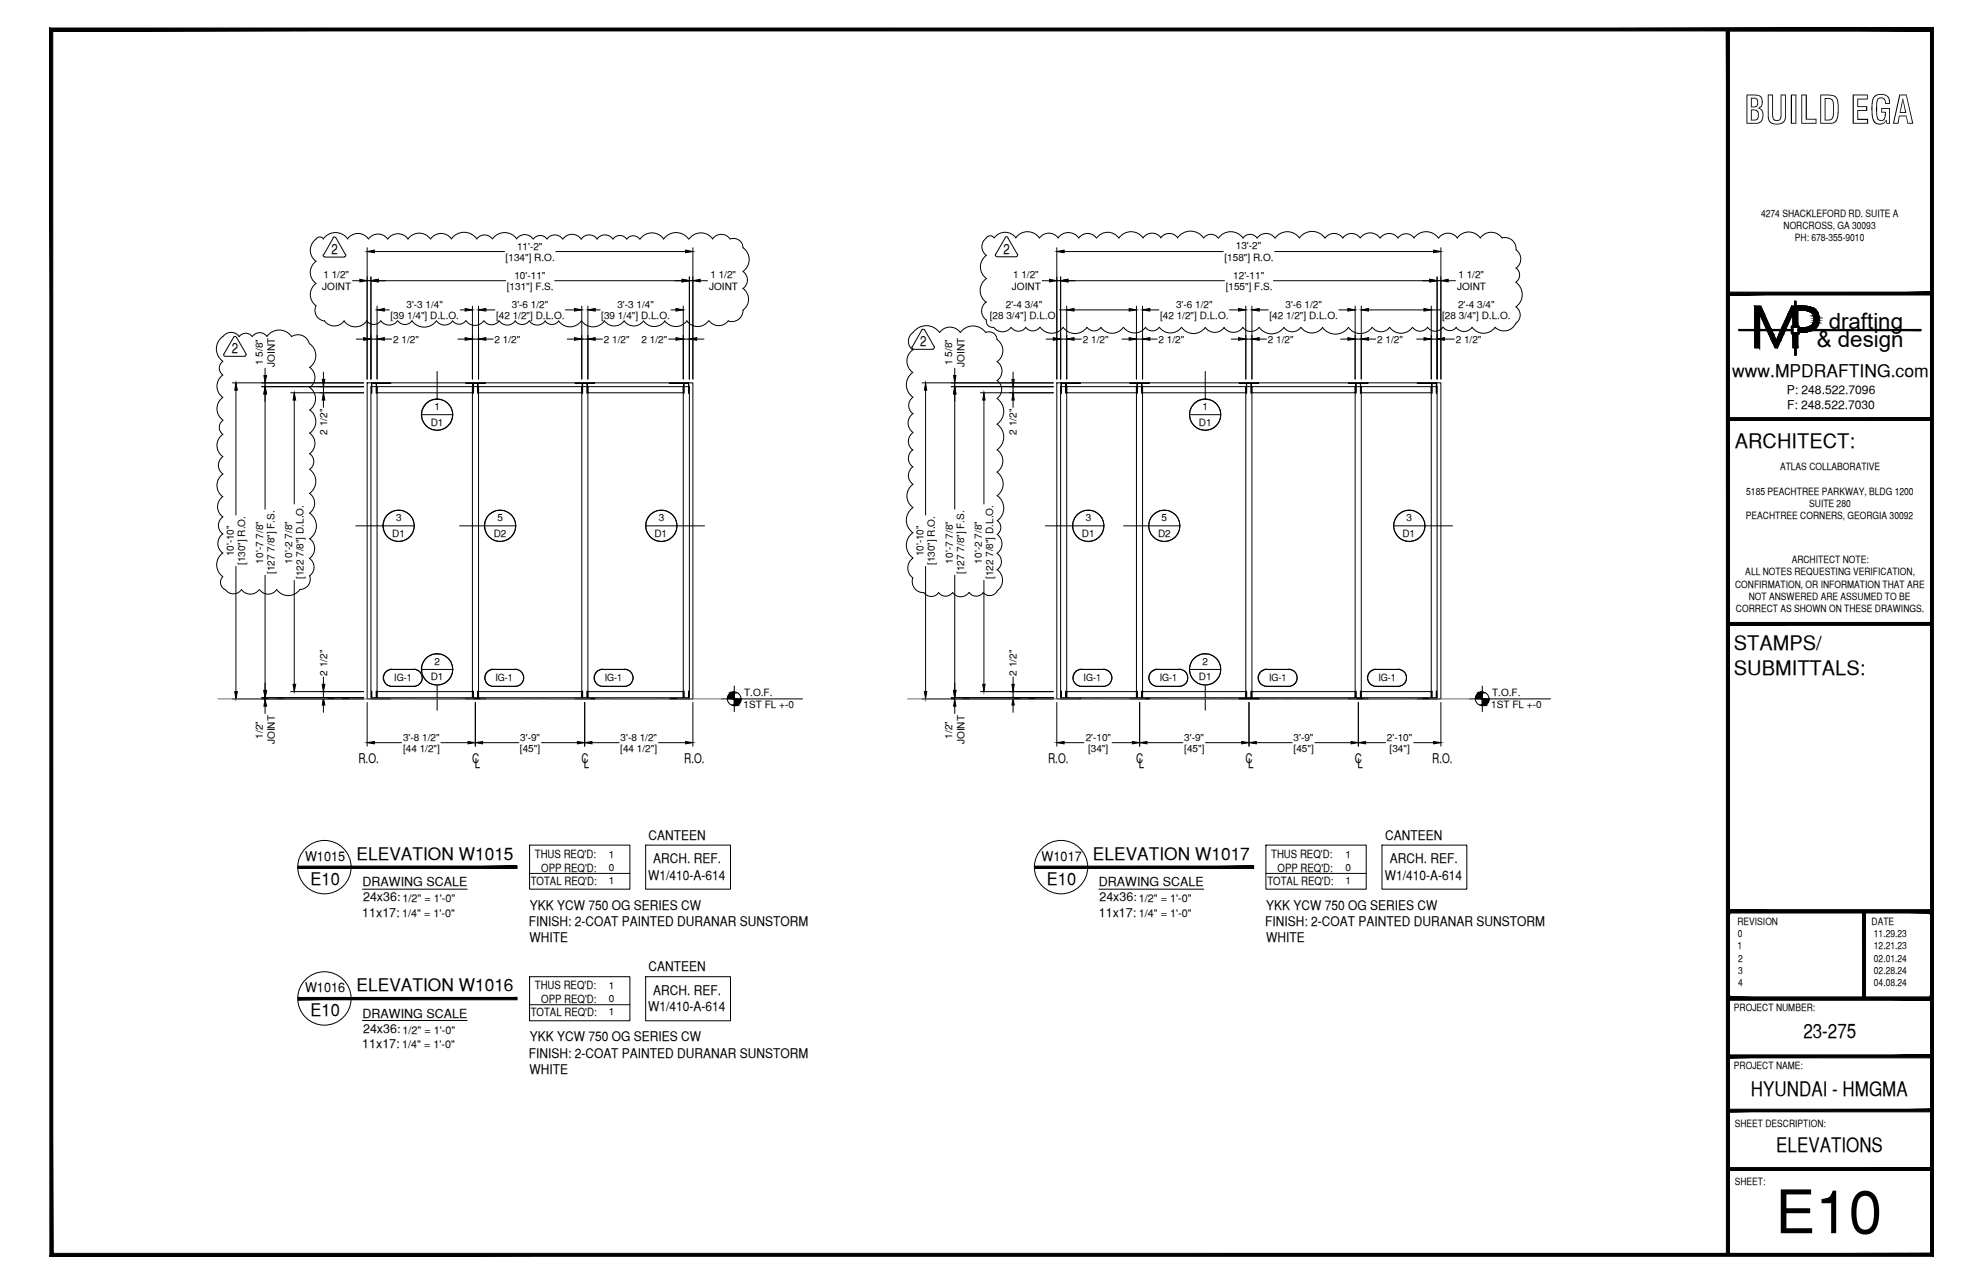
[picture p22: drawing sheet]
<svg xmlns="http://www.w3.org/2000/svg" width="432mm" height="279mm" viewBox="0 0 432 279" stroke-linecap="round" stroke-linejoin="round" font-family="sans-serif">
<defs><g id="words">
<text font-size="13.1" x="386.6" y="268.4">E10</text>
<text font-size="8.5" x="379.8" y="26.9">BUILD EGA</text>
<g font-size="4.9">
<text x="398.2" y="71.5">drafting</text>
<text x="395.6" y="75.5">&amp; design</text>
</g>
<g font-size="4.4">
<text x="377.8" y="97.5">ARCHITECT:</text>
<text x="377.6" y="141.5">STAMPS/</text>
<text x="377.6" y="146.9">SUBMITTALS:</text>
<text x="392.7" y="225.8">23-275</text>
<text x="381.3" y="238.5">HYUNDAI - HMGMA</text>
<text x="386.8" y="250.7">ELEVATIONS</text>
</g>
<g font-size="3.8">
<text x="377.2" y="82">www.MPDRAFTING.com</text>
<text x="77.7" y="187.1">ELEVATION W1015</text>
<text x="238" y="187.1">ELEVATION W1017</text>
<text x="67.6" y="192.6">E10</text>
<text x="228" y="192.6">E10</text>
<text x="77.7" y="215.7">ELEVATION W1016</text>
<text x="67.6" y="221.2">E10</text>
</g>
<g font-size="3.1">
<text x="72.2" y="55.2">2</text>
<text x="218.5" y="55.2">2</text>
<text x="50.5" y="76.9">2</text>
<text x="200.3" y="75.3">2</text>
</g>
<g font-size="2.9">
<text x="78" y="166.1">R.O.</text>
<text x="102.8" y="166.1">C</text>
<text x="103.4" y="167.1">L</text>
<text x="126.6" y="166.1">C</text>
<text x="127.1" y="167.1">L</text>
<text x="149" y="166.1">R.O.</text>
<text x="228.2" y="166.1">R.O.</text>
<text x="247.4" y="166.1">C</text>
<text x="248" y="167.1">L</text>
<text x="271.2" y="166.1">C</text>
<text x="271.8" y="167.1">L</text>
<text x="295" y="166.1">C</text>
<text x="295.6" y="167.1">L</text>
<text x="311.8" y="166.1">R.O.</text>
<text x="141.2" y="182.7">CANTEEN</text>
<text x="301.6" y="182.7">CANTEEN</text>
<text x="66.4" y="187.3">W1015</text>
<text x="141.2" y="191.4">W1/410-A-614</text>
<text x="142.2" y="187.9">ARCH. REF.</text>
<text x="226.8" y="187.3">W1017</text>
<text x="301.6" y="191.4">W1/410-A-614</text>
<text x="302.6" y="187.9">ARCH. REF.</text>
<text x="115.4" y="198">YKK YCW 750 OG SERIES CW</text>
<text x="275.7" y="198">YKK YCW 750 OG SERIES CW</text>
<text x="115.1" y="201.5">FINISH: 2-COAT PAINTED DURANAR SUNSTORM</text>
<text x="275.5" y="201.5">FINISH: 2-COAT PAINTED DURANAR SUNSTORM</text>
<text x="115.3" y="205">WHITE</text>
<text x="275.7" y="205">WHITE</text>
<text x="66.4" y="215.9">W1016</text>
<text x="141.2" y="211.3">CANTEEN</text>
<text x="141.2" y="220">W1/410-A-614</text>
<text x="142.2" y="216.5">ARCH. REF.</text>
<text x="115.4" y="226.6">YKK YCW 750 OG SERIES CW</text>
<text x="115.1" y="230.1">FINISH: 2-COAT PAINTED DURANAR SUNSTORM</text>
<text x="115.3" y="233.7">WHITE</text>
</g>
<g font-size="2.7">
<text x="78.9" y="192.8">DRAWING SCALE</text>
<text x="79.1" y="196.2">24x36:</text>
<text x="239.3" y="192.8">DRAWING SCALE</text>
<text x="239.4" y="196.2">24x36:</text>
<text x="78.9" y="199.5">11x17:</text>
<text x="239.3" y="199.5">11x17:</text>
<text x="78.9" y="221.5">DRAWING SCALE</text>
<text x="79.1" y="224.8">24x36:</text>
<text x="78.9" y="228.1">11x17:</text>
</g>
<g font-size="2.6">
<text x="389.1" y="85.8">P: 248.522.7096</text>
<text x="389.1" y="89">F: 248.522.7030</text>
</g>
<g font-size="2.5">
<text x="116.5" y="186.7">THUS REQ'D:</text>
<text x="117.9" y="189.7">OPP REQ'D:</text>
<text x="276.8" y="186.7">THUS REQ'D:</text>
<text x="278.2" y="189.7">OPP REQ'D:</text>
<text x="115.6" y="192.5">TOTAL REQ'D:</text>
<text x="276" y="192.5">TOTAL REQ'D:</text>
<text x="116.5" y="215.3">THUS REQ'D:</text>
<text x="115.6" y="221.1">TOTAL REQ'D:</text>
<text x="117.9" y="218.2">OPP REQ'D:</text>
</g>
<g font-size="2.4">
<text x="87.6" y="196.3">1/2&quot; = 1'-0&quot;</text>
<text x="248" y="196.3">1/2&quot; = 1'-0&quot;</text>
<text x="87.6" y="199.5">1/4&quot; = 1'-0&quot;</text>
<text x="248" y="199.5">1/4&quot; = 1'-0&quot;</text>
<text x="87.6" y="224.9">1/2&quot; = 1'-0&quot;</text>
<text x="87.6" y="228.1">1/4&quot; = 1'-0&quot;</text>
</g>
<g font-size="2.2">
<text x="383.5" y="47.1">4274 SHACKLEFORD RD. SUITE A</text>
<text x="388.4" y="49.8">NORCROSS, GA 30093</text>
<text x="390.8" y="52.5">PH: 678-355-9010</text>
<text x="110.1" y="56.7">[134&quot;] R.O.</text>
<text x="112.6" y="54.3">11'-2&quot;</text>
<text x="266.6" y="56.7">[158&quot;] R.O.</text>
<text x="269.1" y="54.2">13'-2&quot;</text>
<text x="70.2" y="63.1">JOINT</text>
<text x="70.4" y="60.5">1 1/2&quot;</text>
<text x="110.4" y="63.1">[131&quot;] F.S.</text>
<text x="112" y="60.6">10'-11&quot;</text>
<text x="154.4" y="63.1">JOINT</text>
<text x="154.7" y="60.5">1 1/2&quot;</text>
<text x="220.3" y="63.1">JOINT</text>
<text x="220.6" y="60.5">1 1/2&quot;</text>
<text x="266.9" y="63.1">[155&quot;] F.S.</text>
<text x="268.5" y="60.6">12'-11&quot;</text>
<text x="317.3" y="63.1">JOINT</text>
<text x="317.6" y="60.5">1 1/2&quot;</text>
<text x="85" y="69.4">[39 1/4&quot;] D.L.O.</text>
<text x="88.5" y="66.9">3'-3 1/4&quot;</text>
<text x="108" y="69.4">[42 1/2&quot;] D.L.O.</text>
<text x="111.4" y="66.9">3'-6 1/2&quot;</text>
<text x="130.9" y="69.4">[39 1/4&quot;] D.L.O.</text>
<text x="134.4" y="66.9">3'-3 1/4&quot;</text>
<text x="215.5" y="69.4">[28 3/4&quot;] D.L.O.</text>
<text x="219" y="66.9">2'-4 3/4&quot;</text>
<text x="252.6" y="69.4">[42 1/2&quot;] D.L.O.</text>
<text x="256.1" y="66.9">3'-6 1/2&quot;</text>
<text x="276.4" y="69.4">[42 1/2&quot;] D.L.O.</text>
<text x="279.9" y="66.9">3'-6 1/2&quot;</text>
<text x="314" y="69.4">[28 3/4&quot;] D.L.O.</text>
<text x="317.5" y="66.9">2'-4 3/4&quot;</text>
<text x="85.6" y="74.5">2 1/2&quot;</text>
<text x="107.7" y="74.5">2 1/2&quot;</text>
<text x="131.5" y="74.5">2 1/2&quot;</text>
<text x="139.7" y="74.5">2 1/2&quot;</text>
<text x="235.8" y="74.5">2 1/2&quot;</text>
<text x="252.3" y="74.5">2 1/2&quot;</text>
<text x="276.1" y="74.5">2 1/2&quot;</text>
<text x="299.9" y="74.5">2 1/2&quot;</text>
<text x="317" y="74.5">2 1/2&quot;</text>
<text x="57.2" y="79.4" transform="rotate(-90 57.2 79.4)">1 5/8&quot;</text>
<text x="59.8" y="79.8" transform="rotate(-90 59.8 79.8)">JOINT</text>
<text x="207.3" y="79.4" transform="rotate(-90 207.3 79.4)">1 5/8&quot;</text>
<text x="210" y="79.8" transform="rotate(-90 210 79.8)">JOINT</text>
<text x="94.6" y="89.3">1</text>
<text x="261.8" y="89.3">1</text>
<text x="71.2" y="94.6" transform="rotate(-90 71.2 94.6)">2 1/2&quot;</text>
<text x="93.8" y="92.6">D1</text>
<text x="221.4" y="94.6" transform="rotate(-90 221.4 94.6)">2 1/2&quot;</text>
<text x="261" y="92.6">D1</text>
<text x="380.2" y="107.6">5185 PEACHTREE PARKWAY, BLDG 1200</text>
<text x="387.6" y="102.3">ATLAS COLLABORATIVE</text>
<text x="86.2" y="113.5">3</text>
<text x="108.3" y="113.5">5</text>
<text x="143.4" y="113.5">3</text>
<text x="236.4" y="113.5">3</text>
<text x="252.9" y="113.5">5</text>
<text x="306.3" y="113.5">3</text>
<text x="380.2" y="113">PEACHTREE CORNERS, GEORGIA 30092</text>
<text x="394" y="110.3">SUITE 280</text>
<text x="85.4" y="116.8">D1</text>
<text x="107.5" y="116.8">D2</text>
<text x="142.5" y="116.8">D1</text>
<text x="235.6" y="116.8">D1</text>
<text x="252.2" y="116.8">D2</text>
<text x="305.4" y="116.8">D1</text>
<text x="50.9" y="121.1" transform="rotate(-90 50.9 121.1)">10'-10&quot;</text>
<text x="53.4" y="123" transform="rotate(-90 53.4 123)">[130&quot;] R.O.</text>
<text x="57.3" y="122.6" transform="rotate(-90 57.3 122.6)">10'-7 7/8&quot;</text>
<text x="59.8" y="124.9" transform="rotate(-90 59.8 124.9)">[127 7/8&quot;] F.S.</text>
<text x="63.6" y="122.6" transform="rotate(-90 63.6 122.6)">10'-2 7/8&quot;</text>
<text x="201.1" y="121.1" transform="rotate(-90 201.1 121.1)">10'-10&quot;</text>
<text x="203.6" y="123" transform="rotate(-90 203.6 123)">[130&quot;] R.O.</text>
<text x="207.5" y="122.6" transform="rotate(-90 207.5 122.6)">10'-7 7/8&quot;</text>
<text x="209.9" y="124.9" transform="rotate(-90 209.9 124.9)">[127 7/8&quot;] F.S.</text>
<text x="213.8" y="122.6" transform="rotate(-90 213.8 122.6)">10'-2 7/8&quot;</text>
<text x="380" y="125.2">ALL NOTES REQUESTING VERIFICATION,</text>
<text x="390.1" y="122.6">ARCHITECT NOTE:</text>
<text x="66.1" y="126" transform="rotate(-90 66.1 126)">[122 7/8&quot;] D.L.O.</text>
<text x="216.3" y="126" transform="rotate(-90 216.3 126)">[122 7/8&quot;] D.L.O.</text>
<text x="377.8" y="127.9">CONFIRMATION, OR INFORMATION THAT ARE</text>
<text x="380.8" y="130.6">NOT ANSWERED ARE ASSUMED TO BE</text>
<text x="378" y="133.2">CORRECT AS SHOWN ON THESE DRAWINGS.</text>
<text x="71.2" y="147" transform="rotate(-90 71.2 147)">2 1/2&quot;</text>
<text x="85.9" y="148.3">IG-1</text>
<text x="93.8" y="148">D1</text>
<text x="94.6" y="144.7">2</text>
<text x="107.9" y="148.3">IG-1</text>
<text x="131.7" y="148.3">IG-1</text>
<text x="221.4" y="147" transform="rotate(-90 221.4 147)">2 1/2&quot;</text>
<text x="236" y="148.3">IG-1</text>
<text x="252.5" y="148.3">IG-1</text>
<text x="261" y="148">D1</text>
<text x="261.8" y="144.7">2</text>
<text x="276.4" y="148.3">IG-1</text>
<text x="300.2" y="148.3">IG-1</text>
<text x="161.9" y="154.1">1ST FL +-0</text>
<text x="162.1" y="151.4">T.O.F.</text>
<text x="324.7" y="154.1">1ST FL +-0</text>
<text x="324.9" y="151.4">T.O.F.</text>
<text x="57.2" y="160.7" transform="rotate(-90 57.2 160.7)">1/2&quot;</text>
<text x="59.8" y="161.9" transform="rotate(-90 59.8 161.9)">JOINT</text>
<text x="87.8" y="161.2">3'-8 1/2&quot;</text>
<text x="113.3" y="161.2">3'-9&quot;</text>
<text x="135.1" y="161.2">3'-8 1/2&quot;</text>
<text x="207.3" y="160.7" transform="rotate(-90 207.3 160.7)">1/2&quot;</text>
<text x="210" y="161.9" transform="rotate(-90 210 161.9)">JOINT</text>
<text x="236.4" y="161.2">2'-10&quot;</text>
<text x="257.9" y="161.2">3'-9&quot;</text>
<text x="281.7" y="161.2">3'-9&quot;</text>
<text x="302" y="161.2">2'-10&quot;</text>
<text x="87.8" y="163.6">[44 1/2&quot;]</text>
<text x="113.2" y="163.6">[45&quot;]</text>
<text x="135.1" y="163.6">[44 1/2&quot;]</text>
<text x="236.9" y="163.6">[34&quot;]</text>
<text x="257.9" y="163.6">[45&quot;]</text>
<text x="281.7" y="163.6">[45&quot;]</text>
<text x="302.6" y="163.6">[34&quot;]</text>
<text x="132.6" y="186.6">1</text>
<text x="132.6" y="189.5">0</text>
<text x="293" y="186.6">1</text>
<text x="293" y="189.5">0</text>
<text x="132.6" y="192.3">1</text>
<text x="293" y="192.3">1</text>
<text x="378.3" y="201.3">REVISION</text>
<text x="378.4" y="204">0</text>
<text x="407.5" y="201.3">DATE</text>
<text x="408" y="204">11.29.23</text>
<text x="378.3" y="206.6">1</text>
<text x="378.5" y="209.2">2</text>
<text x="408" y="206.6">12.21.23</text>
<text x="408" y="209.2">02.01.24</text>
<text x="132.6" y="215.2">1</text>
<text x="378.5" y="211.9">3</text>
<text x="378.5" y="214.5">4</text>
<text x="408" y="211.9">02.28.24</text>
<text x="408" y="214.5">04.08.24</text>
<text x="132.6" y="218.1">0</text>
<text x="132.6" y="220.9">1</text>
<text x="377.6" y="219.9">PROJECT NUMBER:</text>
<text x="377.6" y="232.5">PROJECT NAME:</text>
<text x="377.8" y="245.2">SHEET DESCRIPTION:</text>
<text x="377.8" y="257.9">SHEET:</text>
</g>
</g></defs>
<!-- layer: COMPONENTS -->
<g fill="none" stroke="#000" stroke-width=".22">
<path d="M80.8 84.1h1.3v67.7h-1.3zM82.1 84.1h20.8v1.4h-20.8zM102.9 84.1h1.3v67.7h-1.3zM104.2 84.1h22.5v1.4h-22.5zM126.7 84.1h1.3v67.7h-1.3zM128 84.1h20.8v1.4h-20.8zM148.8 84.1h1.3v67.7h-1.3zM230.9 84.1h1.4v67.7h-1.4zM232.3 84.1h15.2v1.4h-15.2zM247.5 84.1h1.3v67.7h-1.3zM248.8 84.1h22.5v1.4h-22.5zM271.3 84.1h1.3v67.7h-1.3z"/>
<path d="M272.6 84.1h22.5v1.4h-22.5zM295.1 84.1h1.3v67.7h-1.3zM296.4 84.1h15.3v1.4h-15.3zM311.7 84.1h1.2v67.7h-1.2zM82.1 150.5h20.8v1.3h-20.8zM104.2 150.5h22.5v1.3h-22.5zM128 150.5h20.8v1.3h-20.8zM232.3 150.5h15.2v1.3h-15.2zM248.8 150.5h22.5v1.3h-22.5zM272.6 150.5h22.5v1.3h-22.5zM296.4 150.5h15.3v1.3h-15.3z"/>
</g>
<!-- layer: SYMBOLS -->
<g fill="none" stroke="#fff" stroke-width=".22">
<path d="M95.2 86.9l.9 .1M262.4 86.9l.9 .1M86.8 111.1h.9M108.9 111.1h.9M144 111.1h-.9M237 111.1h.9M253.6 111.1h.8M306.9 111.1h-.9M85 149.4h5.4h-5.1h4.8M90.1 145.7h-5.1h5.4M95.2 142.3l.9 .1M107.1 149.4h5.4h-5.1h4.8"/>
<path d="M112.2 145.7h-5.1h5.4M130.9 149.4h5.4h-5h4.7M136 145.7h-5.1h5.4M235.2 149.4h5.4h-5.1h4.8M240.3 145.7h-5.1h5.4M251.7 149.4h5.4h-5.1h4.8M256.8 145.7h-5.1h5.4M262.4 142.3l.9 .1M275.5 149.4h5.4h-5.1h4.8M280.6 145.7h-5.1h5.4M299.3 149.4h5.4h-5h4.7M304.4 145.7h-5.1h5.4"/>
</g>
<g fill="#fff" stroke="#fff" stroke-width=".22">
<path d="M234.6 145.9l.6-.2h5.4zM234.6 145.9h6.6l-.6-.2zM234.1 146.3l.5-.4h6.6zM234.1 146.3h7.6l-.5-.4zM234.1 146.3h7.6l-7.9 .6zM233.8 146.9h8.2l-.3-.6zM233.8 146.9h8.2l-8.3 .6zM233.7 147.5h8.4l-.1-.6zM233.7 147.5h8.4l-8.4 .6zM233.7 148.1h8.3l.1-.6zM233.7 148.1h8.3l-7.9 .6zM234.1 148.7h7.6l.3-.6zM234.1 148.7h7.6l-7.1 .4zM234.6 149.1h6.6l.5-.4zM234.6 149.1h6.6l-6 .3zM235.2 149.4h5.4l.6-.3z"/>
<path d="M251.1 145.9l.6-.2h5.4zM251.1 145.9h6.6l-.6-.2zM250.6 146.3l.5-.4h6.6zM250.6 146.3h7.7l-.6-.4zM250.6 146.3h7.7l-8 .6zM250.3 146.9h8.3l-.3-.6zM250.3 146.9h8.3l-8.4 .6zM250.2 147.5h8.4v-.6zM250.2 147.5h8.4l-8.3 .6zM250.3 148.1h8.3v-.6zM250.3 148.1h8.3l-8 .6zM250.6 148.7h7.7l.3-.6zM250.6 148.7h7.7l-7.2 .4zM251.1 149.1h6.6l.6-.4zM251.1 149.1h6.6l-6 .3zM251.7 149.4h5.4l.6-.3z"/>
<path d="M260.7 93.2l1.7 .5zM260.7 93.2l2.6 .3-.9 .2zM260 92.6l.7 .6 2.6 .3zM260 92.6l4.2 .6-.9 .3zM259.5 91.9l.5 .7 4.2 .6zM259.5 91.9l5.4 .7-.7 .6zM259.1 91.1l.4 .8 5.4 .7zM259.1 91.1l6.3 .8-.5 .7zM259 90.2l.1 .9 6.3 .8zM259 90.2l6.7 .9-.3 .8zM259.1 89.4l-.1 .8 6.7 .9zM259.1 89.4l6.7 .8-.1 .9zM259.5 88.6l-.4 .8 6.7 .8zM259.5 88.6l6.2 .8 .1 .8zM260 87.9l-.5 .7 6.2 .8zM260 87.9l5.4 .7 .3 .8zM260 87.9l5.4 .7-4.7-1.3zM260.7 87.3l4.2 .6 .5 .7zM260.7 87.3l4.2 .6-3.3-.9zM261.6 87l2.6 .3 .7 .6zM261.6 87l2.6 .3-1.8-.4zM262.4 86.9l1.8 .4z"/>
<path d="M260.7 148.7l1.7 .4zM260.7 148.7l2.6 .3-.9 .1zM260 148.1l.7 .6 2.6 .3zM260 148.1l4.2 .6-.9 .3zM259.5 147.4l.5 .7 4.2 .6zM259.5 147.4l5.4 .7-.7 .6zM259.1 146.6l.4 .8 5.4 .7zM259.1 146.6l6.3 .8-.5 .7zM259 145.7l.1 .9 6.3 .8zM259 145.7l6.7 .9-.3 .8zM259.1 144.8l-.1 .9 6.7 .9zM259.1 144.8l6.7 .9-.1 .9zM259.5 144l-.4 .8 6.7 .9zM259.5 144l6.2 .8 .1 .9zM260 143.3l-.5 .7 6.2 .8zM260 143.3l5.4 .7 .3 .8zM260 143.3l5.4 .7-4.7-1.3zM260.7 142.7l4.2 .6 .5 .7zM260.7 142.7l4.2 .6-3.3-.9zM261.6 142.4l2.6 .3 .7 .6zM261.6 142.4l2.6 .3-1.8-.4zM262.4 142.3l.9 .1 .9 .3z"/>
<path d="M235.3 117.4l1.7 .5zM235.3 117.4l2.6 .3-.9 .2zM234.6 116.8l.7 .6 2.6 .3zM234.6 116.8l4.1 .6-.8 .3zM234.1 116.1l.5 .7 4.1 .6zM234.1 116.1l5.3 .7-.7 .6zM233.7 115.3l.4 .8 5.3 .7zM233.7 115.3l6.3 .8-.6 .7zM233.6 114.4l.1 .9 6.3 .8zM233.6 114.4l6.7 .9-.3 .8zM233.7 113.5l-.1 .9 6.7 .9zM233.7 113.5l6.7 .9-.1 .9zM234.1 112.7l-.4 .8 6.7 .9zM234.1 112.7l6.2 .8 .1 .9zM234.6 112l-.5 .7 6.2 .8zM234.6 112l5.4 .7 .3 .8zM234.6 112l5.4 .7-4.7-1.2zM235.3 111.5l4.1 .5 .6 .7zM235.3 111.5l4.1 .5-3.3-.9zM236.1 111.1l2.6 .4 .7 .5zM236.1 111.1l2.6 .4-1.7-.4zM237 111.1h.9l.8 .4z"/>
<path d="M251.8 117.4l1.8 .5zM251.8 117.4l2.6 .3-.8 .2zM251.1 116.8l.7 .6 2.6 .3zM251.1 116.8l4.1 .6-.8 .3zM250.6 116.1l.5 .7 4.1 .6zM250.6 116.1l5.4 .7-.8 .6zM250.3 115.3l.3 .8 5.4 .7zM250.3 115.3l6.2 .8-.5 .7zM250.1 114.4l.2 .9 6.2 .8zM250.1 114.4l6.7 .9-.3 .8zM250.3 113.5l-.2 .9 6.7 .9zM250.3 113.5l6.6 .9-.1 .9zM250.6 112.7l-.3 .8 6.6 .9zM250.6 112.7l6.2 .8 .1 .9zM251.1 112l-.5 .7 6.2 .8zM251.1 112l5.4 .7 .3 .8zM251.1 112l5.4 .7-4.7-1.2zM251.8 111.5l4.2 .5 .5 .7zM251.8 111.5l4.2 .5-3.3-.9zM252.7 111.1l2.5 .4 .8 .5zM252.7 111.1l2.5 .4-1.6-.4zM253.6 111.1h.8l.8 .4z"/>
<path d="M306.9 117.9l1.7-.5zM306 117.7l.9 .2 1.7-.5zM306 117.7l3.3-.9-.7 .6zM305.2 117.4l.8 .3 3.3-.9zM305.2 117.4l4.6-1.3-.5 .7zM304.5 116.8l.7 .6 4.6-1.3zM304.5 116.8l5.7-1.5-.4 .8zM304 116.1l.5 .7 5.7-1.5zM304 116.1l6.3-1.7-.1 .9zM303.6 115.3l.4 .8 6.3-1.7zM303.6 115.3l6.6-1.8 .1 .9zM303.5 114.4l.1 .9 6.6-1.8zM303.5 114.4l6.3-1.7 .4 .8zM303.6 113.5l-.1 .9 6.3-1.7zM303.6 113.5l5.7-1.5 .5 .7zM304 112.7l-.4 .8 5.7-1.5zM304 112.7l4.6-1.2 .7 .5zM304.5 112l-.5 .7 4.6-1.2zM304.5 112l3.3-.9 .8 .4zM304.5 112l3.3-.9-2.6 .4zM305.2 111.5l1.7-.4h.9zM305.2 111.5l1.7-.4h-.9z"/>
<path d="M298.8 145.9l.5-.2h5.4zM298.8 145.9h6.6l-.7-.2zM298.3 146.3l.5-.4h6.6zM298.3 146.3h7.6l-.5-.4zM298.3 146.3h7.6l-8 .6zM297.9 146.9h8.3l-.3-.6zM297.9 146.9h8.3l-8.4 .6zM297.8 147.5h8.5l-.1-.6zM297.8 147.5h8.5l-8.4 .6zM297.9 148.1h8.3l.1-.6zM297.9 148.1h8.3l-7.9 .6zM298.3 148.7h7.6l.3-.6zM298.3 148.7h7.6l-7.1 .4zM298.8 149.1h6.6l.5-.4zM298.8 149.1h6.6l-6.1 .3zM299.3 149.4h5.4l.7-.3z"/>
<path d="M84.5 145.9l.5-.2h5.4zM84.5 145.9h6.6l-.7-.2zM83.9 146.3l.6-.4h6.6zM83.9 146.3h7.6l-.4-.4zM83.9 146.3h7.6l-7.9 .6zM83.6 146.9h8.2l-.3-.6zM83.6 146.9h8.2l-8.3 .6zM83.5 147.5h8.4l-.1-.6zM83.5 147.5h8.4l-8.3 .6zM83.6 148.1h8.3v-.6zM83.6 148.1h8.3l-8 .6zM83.9 148.7h7.6l.4-.6zM83.9 148.7h7.6l-7.1 .4zM84.4 149.1h6.7l.4-.4zM84.4 149.1h6.7l-6.1 .3zM85 149.4h5.4l.7-.3z"/>
<path d="M106.5 145.9l.6-.2h5.4zM106.5 145.9h6.7l-.7-.2zM106 146.3l.5-.4h6.7zM106 146.3h7.6l-.4-.4zM106 146.3h7.6l-7.9 .6zM105.7 146.9h8.2l-.3-.6zM105.7 146.9h8.2l-8.3 .6zM105.6 147.5h8.4l-.1-.6zM105.6 147.5h8.4l-8.3 .6zM105.7 148.1h8.2l.1-.6zM105.7 148.1h8.2l-7.9 .6zM106 148.7h7.6l.3-.6zM106 148.7h7.6l-7.1 .4zM106.5 149.1h6.7l.4-.4zM106.5 149.1h6.7l-6.1 .3zM107.1 149.4h5.4l.7-.3z"/>
<path d="M93.5 93.2l1.7 .5zM93.5 93.2l2.6 .3-.9 .2zM92.8 92.6l.7 .6 2.6 .3zM92.8 92.6l4.1 .6-.8 .3zM92.3 91.9l.5 .7 4.1 .6zM92.3 91.9l5.3 .7-.7 .6zM91.9 91.1l.4 .8 5.3 .7zM91.9 91.1l6.3 .8-.6 .7zM91.8 90.2l.1 .9 6.3 .8zM91.8 90.2l6.7 .9-.3 .8zM91.9 89.4l-.1 .8 6.7 .9zM91.9 89.4l6.7 .8-.1 .9zM92.3 88.6l-.4 .8 6.7 .8zM92.3 88.6l6.2 .8 .1 .8zM92.8 87.9l-.5 .7 6.2 .8zM92.8 87.9l5.4 .7 .3 .8zM92.8 87.9l5.4 .7-4.7-1.3zM93.5 87.3l4.1 .6 .6 .7zM93.5 87.3l4.1 .6-3.3-.9zM94.3 87l2.6 .3 .7 .6zM94.3 87l2.6 .3-1.7-.4zM95.2 86.9l1.7 .4z"/>
<path d="M93.5 148.7l1.7 .4zM93.5 148.7l2.6 .3-.9 .1zM92.8 148.1l.7 .6 2.6 .3zM92.8 148.1l4.1 .6-.8 .3zM92.3 147.4l.5 .7 4.1 .6zM92.3 147.4l5.3 .7-.7 .6zM91.9 146.6l.4 .8 5.3 .7zM91.9 146.6l6.3 .8-.6 .7zM91.8 145.7l.1 .9 6.3 .8zM91.8 145.7l6.7 .9-.3 .8zM91.9 144.8l-.1 .9 6.7 .9zM91.9 144.8l6.7 .9-.1 .9zM92.3 144l-.4 .8 6.7 .9zM92.3 144l6.2 .8 .1 .9zM92.8 143.3l-.5 .7 6.2 .8zM92.8 143.3l5.4 .7 .3 .8zM92.8 143.3l5.4 .7-4.7-1.3zM93.5 142.7l4.1 .6 .6 .7zM93.5 142.7l4.1 .6-3.3-.9zM94.3 142.4l2.6 .3 .7 .6zM94.3 142.4l2.6 .3-1.7-.4zM95.2 142.3l.9 .1 .8 .3z"/>
<path d="M85.2 117.4l1.6 .5zM85.2 117.4l2.5 .3-.9 .2zM84.4 116.8l.8 .6 2.5 .3zM84.4 116.8l4.1 .6-.8 .3zM83.9 116.1l.5 .7 4.1 .6zM83.9 116.1l5.3 .7-.7 .6zM83.6 115.3l.3 .8 5.3 .7zM83.6 115.3l6.2 .8-.6 .7zM83.4 114.4l.2 .9 6.2 .8zM83.4 114.4l6.7 .9-.3 .8zM83.6 113.5l-.2 .9 6.7 .9zM83.6 113.5l6.6 .9-.1 .9zM83.9 112.7l-.3 .8 6.6 .9zM83.9 112.7l6.2 .8 .1 .9zM84.4 112l-.5 .7 6.2 .8zM84.4 112l5.4 .7 .3 .8zM84.4 112l5.4 .7-4.6-1.2zM85.2 111.5l4 .5 .6 .7zM85.2 111.5l4 .5-3.2-.9zM86 111.1l2.5 .4 .7 .5zM86 111.1l2.5 .4-1.7-.4zM86.8 111.1h.9l.8 .4z"/>
<path d="M107.3 117.4l1.6 .5zM107.3 117.4l2.5 .3-.9 .2zM106.5 116.8l.8 .6 2.5 .3zM106.5 116.8l4.1 .6-.8 .3zM106 116.1l.5 .7 4.1 .6zM106 116.1l5.3 .7-.7 .6zM105.7 115.3l.3 .8 5.3 .7zM105.7 115.3l6.2 .8-.6 .7zM105.5 114.4l.2 .9 6.2 .8zM105.5 114.4l6.7 .9-.3 .8zM105.7 113.5l-.2 .9 6.7 .9zM105.7 113.5l6.6 .9-.1 .9zM106 112.7l-.3 .8 6.6 .9zM106 112.7l6.2 .8 .1 .9zM106.5 112l-.5 .7 6.2 .8zM106.5 112l5.4 .7 .3 .8zM106.5 112l5.4 .7-4.6-1.2zM107.3 111.5l4 .5 .6 .7zM107.3 111.5l4 .5-3.3-.9zM108 111.1l2.6 .4 .7 .5zM108 111.1l2.6 .4-1.7-.4zM108.9 111.1h.9l.8 .4z"/>
<path d="M144 117.9l1.7-.5zM143.1 117.7l.9 .2 1.7-.5zM143.1 117.7l3.3-.9-.7 .6zM142.3 117.4l.8 .3 3.3-.9zM142.3 117.4l4.7-1.3-.6 .7zM141.6 116.8l.7 .6 4.7-1.3zM141.6 116.8l5.7-1.5-.3 .8zM141.1 116.1l.5 .7 5.7-1.5zM141.1 116.1l6.3-1.7-.1 .9zM140.7 115.3l.4 .8 6.3-1.7zM140.7 115.3l6.6-1.8 .1 .9zM140.7 114.4v.9l6.6-1.8zM140.7 114.4l6.3-1.7 .3 .8zM140.7 113.5v.9l6.3-1.7zM140.7 113.5l5.7-1.5 .6 .7zM141.1 112.7l-.4 .8 5.7-1.5zM141.1 112.7l4.6-1.2 .7 .5zM141.6 112l-.5 .7 4.6-1.2zM141.6 112l3.3-.9 .8 .4zM141.6 112l3.3-.9-2.6 .4zM142.3 111.5l1.7-.4h.9zM142.3 111.5l1.7-.4h-.9z"/>
<path d="M130.3 145.9l.6-.2h5.4zM130.3 145.9h6.7l-.7-.2zM129.9 146.3l.4-.4h6.7zM129.9 146.3h7.5l-.4-.4zM129.9 146.3h7.5l-7.9 .6zM129.5 146.9h8.2l-.3-.6zM129.5 146.9h8.2l-8.3 .6zM129.4 147.5h8.5l-.2-.6zM129.4 147.5h8.5l-8.4 .6zM129.5 148.1h8.2l.2-.6zM129.5 148.1h8.2l-7.8 .6zM129.9 148.7h7.5l.3-.6zM129.9 148.7h7.5l-7.1 .4zM130.3 149.1h6.7l.4-.4zM130.3 149.1h6.7l-6.1 .3zM130.9 149.4h5.4l.7-.3z"/>
<path d="M275 145.9l.5-.2h5.4zM275 145.9h6.6l-.7-.2zM274.4 146.3l.6-.4h6.6zM274.4 146.3h7.7l-.5-.4zM274.4 146.3h7.7l-8 .6zM274.1 146.9h8.3l-.3-.6zM274.1 146.9h8.3l-8.4 .6zM274 147.5h8.4v-.6zM274 147.5h8.4l-8.3 .6zM274.1 148.1h8.3v-.6zM274.1 148.1h8.3l-8 .6zM274.4 148.7h7.7l.3-.6zM274.4 148.7h7.7l-7.1 .4zM275 149.1h6.6l.5-.4zM275 149.1h6.6l-6.1 .3zM275.5 149.4h5.4l.7-.3z"/>
</g>
<g fill="none" stroke="#000" stroke-width=".22">
<path d="M91.8 90.2h6.8M95.2 80.8v6.1M259 90.2h6.8M262.4 80.8v6.1M77.5 114.4h12.7M100.1 114.4h12.2M140.7 114.4h12.7M227.6 114.4h12.8M244.7 114.4h12.2M303.5 114.4h12.8M83.9 146.3l1.1-.6h5.1a1.84 1.84 0 0 1 1.8 1.8 1.84 1.84 0 0 1-1.8 1.9h-4.8a1.84 1.84 0 0 1-1.6-1.1 1.84 1.84 0 0 1 .2-2zM85.3 145.6a1.87 1.87 0 0 0-1.9 1.9 1.87 1.87 0 0 0 1.9 1.9"/>
<path d="M85.3 145.7h4.8M90.1 145.6a1.87 1.87 0 0 1 1.8 1.9 1.87 1.87 0 0 1-1.8 1.9h-4.8M91.8 145.7h6.8M95.2 149.1v5.5M106 146.3l1.1-.6h5.1a1.84 1.84 0 0 1 1.8 1.8 1.84 1.84 0 0 1-1.8 1.9h-4.8a1.84 1.84 0 0 1-1.6-1.1 1.84 1.84 0 0 1 .2-2zM107.4 145.6a1.87 1.87 0 0 0-1.9 1.9 1.87 1.87 0 0 0 1.9 1.9M107.4 145.7h4.8M112.2 145.6a1.87 1.87 0 0 1 1.8 1.9 1.87 1.87 0 0 1-1.8 1.9h-4.8M129.9 146.3l1-.6h5.1a1.84 1.84 0 0 1 1.9 1.8 1.84 1.84 0 0 1-1.9 1.9h-4.7a1.84 1.84 0 0 1-1.7-1.1 1.84 1.84 0 0 1 .3-2zM131.2 145.6a1.87 1.87 0 0 0-1.9 1.9 1.87 1.87 0 0 0 1.9 1.9M131.3 145.7h4.7M131.3 149.4h4.7"/>
<path d="M136 145.6a1.87 1.87 0 0 1 1.9 1.9 1.87 1.87 0 0 1-1.9 1.9M157.1 152.1h17.7M159.9 149.3v5.6M234.1 146.3l1.1-.6h5.1a1.84 1.84 0 0 1 1.8 1.8 1.84 1.84 0 0 1-1.8 1.9h-4.8a1.84 1.84 0 0 1-1.7-1.1 1.84 1.84 0 0 1 .3-2zM235.5 145.6a1.87 1.87 0 0 0-1.9 1.9 1.87 1.87 0 0 0 1.9 1.9M235.5 145.7h4.8M235.5 149.4h4.8M240.3 145.6a1.87 1.87 0 0 1 1.8 1.9 1.87 1.87 0 0 1-1.8 1.9M250.6 146.3l1.1-.6h5.1a1.84 1.84 0 0 1 1.8 1.8 1.84 1.84 0 0 1-1.8 1.9h-4.8a1.84 1.84 0 0 1-1.6-1.1 1.84 1.84 0 0 1 .2-2zM252 145.6a1.87 1.87 0 0 0-1.9 1.9 1.87 1.87 0 0 0 1.9 1.9M252 145.7h4.8M256.8 145.6a1.87 1.87 0 0 1 1.8 1.9 1.87 1.87 0 0 1-1.8 1.9h-4.8"/>
<path d="M259 145.7h6.8M262.4 149.1v5.5M274.4 146.3l1.1-.6h5.1a1.84 1.84 0 0 1 1.8 1.8 1.84 1.84 0 0 1-1.8 1.9h-4.8a1.84 1.84 0 0 1-1.6-1.1 1.84 1.84 0 0 1 .2-2zM275.8 145.6a1.87 1.87 0 0 0-1.9 1.9 1.87 1.87 0 0 0 1.9 1.9M275.8 145.7h4.8M275.8 149.4h4.8M280.6 145.6a1.87 1.87 0 0 1 1.8 1.9 1.87 1.87 0 0 1-1.8 1.9M298.3 146.3l1-.6h5.1a1.84 1.84 0 0 1 1.9 1.8 1.84 1.84 0 0 1-1.9 1.9h-4.7a1.84 1.84 0 0 1-1.7-1.1 1.84 1.84 0 0 1 .3-2zM299.6 145.6a1.87 1.87 0 0 0-1.8 1.9 1.87 1.87 0 0 0 1.8 1.9M299.7 145.7h4.7M299.7 149.4h4.7M304.4 145.6a1.87 1.87 0 0 1 1.9 1.9 1.87 1.87 0 0 1-1.9 1.9"/>
<path d="M320 152.1h17.6M322.8 149.3v5.6M115.3 183.9h21.9v9.6h-21.9zM115.3 190.1h21.9M275.7 183.9h21.8v9.6h-21.8zM275.7 190.1h21.8M115.3 212.5h21.9v9.6h-21.9zM115.3 218.6h21.9"/>
<circle cx="95.2" cy="90.2" r="3.4"/>
<circle cx="95.2" cy="90.3" r="3.4"/>
<circle cx="262.4" cy="90.3" r="3.4"/>
<circle cx="262.4" cy="90.2" r="3.4"/>
<circle cx="86.8" cy="114.4" r="3.4"/>
<circle cx="86.8" cy="114.5" r="3.4"/>
<circle cx="108.9" cy="114.4" r="3.4"/>
<circle cx="108.9" cy="114.5" r="3.4"/>
<circle cx="144" cy="114.4" r="3.4"/>
<circle cx="144" cy="114.5" r="3.4"/>
<circle cx="237" cy="114.4" r="3.4"/>
<circle cx="237" cy="114.5" r="3.4"/>
<circle cx="253.5" cy="114.5" r="3.4"/>
<circle cx="253.5" cy="114.4" r="3.4"/>
<circle cx="306.9" cy="114.4" r="3.4"/>
<circle cx="95.2" cy="145.6" r="3.4"/>
<circle cx="95.2" cy="145.7" r="3.4"/>
<circle cx="159.9" cy="152.1" r="1.49"/>
<circle cx="262.4" cy="145.7" r="3.4"/>
<circle cx="262.4" cy="145.6" r="3.4"/>
<circle cx="322.7" cy="152.1" r="1.49"/>
<circle cx="70.6" cy="188.7" r="5.8"/>
<circle cx="231" cy="188.7" r="5.8"/>
<circle cx="70.6" cy="217.3" r="5.8"/>
</g>
<!-- layer: ROUGH OPENING -->
<path d="M79.9 83.3h71v68.8h-71zM230.1 83.3h83.7v68.8h-83.7z" fill="none" stroke="#000" stroke-width=".22"/>
<!-- layer: DIM -->
<g fill="none" stroke="#000" stroke-width=".22">
<path d="M79.9 53.9v28.6M81.5 54.7h28.4M121 54.7h28.3M150.9 53.9v28.6M230.1 53.9v28.6M231.7 54.7h34.7M277.6 54.7h34.6M313.8 53.9v28.6M76.8 61.1h1.6M77.6 73.8h1.6M79.9 61.1h.9M80.8 73.8h1.3"/>
<path d="M80.8 60.3v22.2M82.1 66.6v15.9M82.4 61.1h27.7M83.7 73.8h1.6M83.7 67.4h1.1M99.7 73.8h1.6M100.2 67.4h1.1M102.9 73.8h1.3M102.9 66.6v15.9M104.2 66.6v15.9M105.8 73.8h1.6M105.8 67.4h2"/>
<path d="M120.8 61.1h27.7M123.1 67.4h2M123.5 73.8h1.6M126.7 73.8h1.3M126.7 66.6v15.9M128 66.6v15.9M129.6 73.8h1.6M129.6 67.4h1.1M145.6 73.8h1.6M146.1 67.4h1.1M148.8 73.8h1.3M148.8 66.6v15.9"/>
<path d="M150.1 61.1h.8M150.1 60.3v22.2M151.7 73.8h1.6M152.5 61.1h1.6M226.9 61.1h1.6M227.8 73.8h1.6M230.1 61.1h.8M230.7 67.4h1.6M230.9 60.3v22.2M230.9 73.8h1.4M232.3 66.6v15.9M232.5 61.1h34.1"/>
<path d="M233.9 73.8h1.6M233.9 67.4h12M244.3 73.8h1.6M247.5 73.8h1.3M247.5 66.6v15.9M248.8 66.6v15.9M250.4 73.8h1.6M250.4 67.4h1.9M267.7 67.4h2M268.1 73.8h1.6M271.3 73.8h1.3M271.3 66.6v15.9"/>
<path d="M272.6 66.6v15.9M274.2 73.8h1.6M274.2 67.4h2M277.3 61.1h34M291.5 67.4h2M291.9 73.8h1.6M295.1 73.8h1.3M295.1 66.6v15.9M296.4 66.6v15.9M298 73.8h1.6M298 67.4h12.1M308.5 73.8h1.6"/>
<path d="M311.7 66.6v15.9M311.7 73.8h1.2M311.7 67.4h2.1M312.9 60.3v22.2M312.9 61.1h.9M314.5 73.8h2.2M315.3 61.1h1.6M50.6 83.3h28.6M51.4 84.9v27.2M57 84.1h22.2M57.7 80.1v1.6M57.7 83.3v.8"/>
<path d="M57.7 85.7v25.1M63.3 85.5h15.9M64.1 87.1v22.6M70.4 81v1.5M70.4 84.1v1.4M70.4 87.1v1.5M200.8 83.3h28.6M201.5 84.9v27.2M207.1 84.1h22.3M207.9 80.1v1.6M207.9 83.3v.8M207.9 85.7v25.1"/>
<path d="M213.5 85.5h15.9M214.2 87.1v22.6M220.6 81v1.5M220.6 84.1v1.4M220.6 87.1v1.5M51.4 123.3v27.2M57.7 125.2v25M64.1 126.3v22.6M201.5 123.3v27.2M207.9 125.2v25M214.2 126.3v22.6M50.6 152.1h28.6"/>
<path d="M57 151.8h22.2M57.7 151.8v.3M57.7 153.7v1.6M63.3 150.5h15.9M70.4 147.3v1.6M70.4 150.5v1.3M70.4 153.4v1.6M79.9 152.8v9.6M103.5 152.8v9.6M127.3 152.8v9.6M150.9 152.8v9.6M200.8 152.1h28.6"/>
<path d="M207.1 151.8h22.3M207.9 151.8v.3M207.9 153.7v1.6M213.5 150.5h15.9M220.6 147.3v1.6M220.6 150.5v1.3M220.6 153.4v1.6M230.1 152.8v9.6M248.2 152.8v9.6M272 152.8v9.6M295.8 152.8v9.6M313.8 152.8v9.6"/>
<path d="M81.5 161.6h5.9M96 161.6h5.9M105.1 161.6h7.9M117.9 161.6h7.8M128.9 161.6h5.9M143.4 161.6h5.9M231.7 161.6h4.3M242.2 161.6h4.4M249.7 161.6h7.9M262.5 161.6h7.9M273.6 161.6h7.8M286.3 161.6h7.9"/>
<path d="M297.4 161.6h4.3M307.8 161.6h4.4"/>
</g>
<g fill="#000" stroke="#000" stroke-width=".22">
<path d="M79.9 54.7l1.6-.3v.6zM149.3 54.4l1.6 .3-1.6 .3zM230.1 54.7l1.6-.3v.6zM312.2 54.4l1.6 .3-1.6 .3zM78.4 60.8l1.5 .3-1.5 .2zM79.2 73.5l1.6 .3-1.6 .2zM80.8 61.1l1.6-.3v.5zM82.1 73.8l1.6-.3v.5zM82.1 67.4l1.6-.3v.6zM101.3 67.1l1.6 .3-1.6 .3zM101.3 73.5l1.6 .3-1.6 .2zM104.2 67.4l1.6-.3v.6z"/>
<path d="M104.2 73.8l1.6-.3v.5zM125.1 67.1l1.6 .3-1.6 .3zM125.1 73.5l1.6 .3-1.6 .2zM128 67.4l1.6-.3v.6zM128 73.8l1.6-.3v.5zM147.2 73.5l1.6 .3-1.6 .2zM147.2 67.1l1.6 .3-1.6 .3zM148.5 60.8l1.6 .3-1.6 .2zM150.1 73.8l1.6-.3v.5zM150.9 61.1l1.6-.3v.5zM228.5 60.8l1.6 .3-1.6 .2zM229.4 73.5l1.5 .3-1.5 .2z"/>
<path d="M230.9 61.1l1.6-.3v.5zM232.3 73.8l1.6-.3v.5zM232.3 67.4l1.6-.3v.6zM245.9 67.1l1.6 .3-1.6 .3zM245.9 73.5l1.6 .3-1.6 .2zM248.8 67.4l1.6-.3v.6zM248.8 73.8l1.6-.3v.5zM269.7 67.1l1.6 .3-1.6 .3zM269.7 73.5l1.6 .3-1.6 .2zM272.6 67.4l1.6-.3v.6zM272.6 73.8l1.6-.3v.5zM293.5 73.5l1.6 .3-1.6 .2z"/>
<path d="M293.5 67.1l1.6 .3-1.6 .3zM296.4 67.4l1.6-.3v.6zM296.4 73.8l1.6-.3v.5zM310.1 73.5l1.6 .3-1.6 .2zM310.1 67.1l1.6 .3-1.6 .3zM311.3 60.8l1.6 .3-1.6 .2zM312.9 73.8l1.6-.3v.5zM313.8 61.1l1.5-.3v.5zM51.4 83.3l.3 1.6h-.6zM57.7 84.1l.3 1.6h-.5zM57.5 81.7h.5l-.3 1.6zM64.1 85.5l.3 1.6h-.6z"/>
<path d="M70.2 82.5h.5l-.3 1.6zM70.4 85.5l.3 1.6h-.5zM201.5 83.3l.3 1.6h-.5zM207.9 84.1l.3 1.6h-.6zM207.6 81.7h.6l-.3 1.6zM214.2 85.5l.3 1.6h-.5zM220.3 82.5h.6l-.3 1.6zM220.6 85.5l.3 1.6h-.6zM51.1 150.5h.6l-.3 1.6zM57.5 150.2h.5l-.3 1.6zM57.7 152.1l.3 1.6h-.5zM63.8 148.9h.6l-.3 1.6z"/>
<path d="M70.4 151.8l.3 1.6h-.5zM70.2 148.9h.5l-.3 1.6zM201.3 150.5h.5l-.3 1.6zM207.6 150.2h.6l-.3 1.6zM207.9 152.1l.3 1.6h-.6zM214 148.9h.5l-.3 1.6zM220.6 151.8l.3 1.6h-.6zM220.3 148.9h.6l-.3 1.6zM79.9 161.6l1.6-.2v.5zM101.9 161.4l1.6 .2-1.6 .3zM103.5 161.6l1.6-.2v.5zM125.7 161.4l1.6 .2-1.6 .3z"/>
<path d="M127.3 161.6l1.6-.2v.5zM149.3 161.4l1.6 .2-1.6 .3zM230.1 161.6l1.6-.2v.5zM246.6 161.4l1.6 .2-1.6 .3zM248.2 161.6l1.5-.2v.5zM270.4 161.4l1.6 .2-1.6 .3zM272 161.6l1.6-.2v.5zM294.2 161.4l1.6 .2-1.6 .3zM295.8 161.6l1.6-.2v.5zM312.2 161.4l1.6 .2-1.6 .3z"/>
</g>
<!-- layer: F-T ANCHOR -->
<g fill="none" stroke="#000" stroke-width=".22">
<path d="M80.9 83.3h4.2v.1h-3.1v2.2l-.1-2.2h-.9l-.1 2.2zM101.4 83.3h4.3v.1h-1.6v2.2l-.1-2.2h-.9v2.2h-.2v-2.2h-1.5zM125.2 83.3h4.3v.1h-1.6v2.2l-.1-2.2h-.9v2.2h-.2v-2.2h-1.5zM145.7 83.3h4.3v2.3l-.1-2.2h-.9v2.2h-.2v-2.2h-3.1zM231 83.3h4.3v.1h-3.1v2.2l-.1-2.2h-1v2.2h-.1zM246 83.3h4.3v.1h-1.6v2.2l-.1-2.2h-1v2.2v-2.2h-1.6zM269.8 83.3h4.3v.1h-1.6v2.2l-.1-2.2h-.9l-.1 2.2v-2.2h-1.6zM293.6 83.3h4.3v.1h-1.6v2.2l-.1-2.2h-.9l-.1 2.2v-2.2h-1.6zM308.6 83.3h4.3v2.3h-.2v-2.2h-.9v2.2h-.1v-2.2h-3.1zM80.9 150.4l.1 1.6h.9l.1-1.6v1.6h3.1v.1h-4.2zM102.9 150.4h.2v1.6h.9l.1-1.6v1.6h1.6v.1h-4.3v-.1h1.5zM126.7 150.4h.2v1.6h.9l.1-1.6v1.6h1.6v.1h-4.3v-.1h1.5z"/>
<path d="M145.7 152h3.1v-1.6h.2v1.6h.9l.1-1.6v1.7h-4.3zM231 150.4h.1v1.6h1l.1-1.6v1.6h3.1v.1h-4.3zM246 152h1.6v-1.6v1.6h1l.1-1.6v1.6h1.6v.1h-4.3zM269.8 152h1.6v-1.6l.1 1.6h.9l.1-1.6v1.6h1.6v.1h-4.3zM293.6 152h1.6v-1.6l.1 1.6h.9l.1-1.6v1.6h1.6v.1h-4.3zM308.6 152h3.1v-1.6h.1v1.6h.9v-1.6h.2v1.7h-4.3z"/>
</g>
<!-- layer: SYMBOLS -->
<g fill="#000" stroke="#000" stroke-width=".22">
<path d="M159.6 150.6h.3zM159.9 153.5h.5zM322.5 150.6h.3zM322.8 153.5h.5z"/>
<path d="M159.6 150.6l.3 .1zM159.4 150.7h.5z"/>
<path d="M159.4 150.7l.5 .1v-.1zM159.1 150.8l.3-.1 .5 .1z"/>
<path d="M159.1 150.8l.8 .1v-.1zM158.9 150.9l.2-.1 .8 .1z"/>
<path d="M158.9 150.9l1 .2v-.2zM158.9 150.9l1 .2h-1.2z"/>
<path d="M158.7 151.1l1.2 .2v-.2zM158.7 151.1l1.2 .2h-1.3z"/>
<path d="M158.6 151.3l1.3 .3v-.3zM158.6 151.3l1.3 .3h-1.4z"/>
<path d="M158.5 151.6l1.4 .2v-.2zM158.5 151.6l1.4 .2h-1.5z"/>
<path d="M158.4 151.8l1.5 .3v-.3zM158.4 151.8l1.5 .3h-1.5z"/>
<path d="M159.9 153.5h.2zM159.9 153.5h.2z"/>
<path d="M159.9 153.4l.5 .1 .3-.1zM159.9 153.4l.5 .1h-.5z"/>
<path d="M159.9 153.2l.8 .2 .1-.2zM159.9 153.2l.8 .2h-.8z"/>
<path d="M159.9 153l.9 .2 .2-.2zM159.9 153l.9 .2h-.9z"/>
<path d="M159.9 152.8l1.1 .2 .2-.2zM159.9 152.8l1.1 .2h-1.1z"/>
<path d="M159.9 152.6l1.3 .2 .1-.2zM159.9 152.6l1.3 .2h-1.3z"/>
<path d="M159.9 152.3l1.4 .3 .1-.3zM159.9 152.3l1.4 .3h-1.4z"/>
<path d="M159.9 152.1l1.5 .2v-.2zM159.9 152.1l1.5 .2h-1.5z"/>
<path d="M322.5 150.6l.3 .1zM322.3 150.7h.5z"/>
<path d="M322.3 150.7l.5 .1v-.1zM322 150.8l.3-.1 .5 .1z"/>
<path d="M322 150.8l.8 .1v-.1zM321.8 150.9l.2-.1 .8 .1z"/>
<path d="M321.8 150.9l1 .2v-.2zM321.8 150.9l1 .2h-1.2z"/>
<path d="M321.6 151.1l1.2 .2v-.2zM321.6 151.1l1.2 .2h-1.3z"/>
<path d="M321.5 151.3l1.3 .3v-.3zM321.5 151.3l1.3 .3h-1.4z"/>
<path d="M321.4 151.6l1.4 .2v-.2zM321.4 151.6l1.4 .2h-1.5z"/>
<path d="M321.3 151.8l1.5 .3v-.3zM321.3 151.8l1.5 .3h-1.6z"/>
<path d="M322.8 153.5h.2zM322.8 153.5h.2z"/>
<path d="M322.8 153.4l.5 .1 .2-.1zM322.8 153.4l.5 .1h-.5z"/>
<path d="M322.8 153.2l.7 .2 .2-.2zM322.8 153.2l.7 .2h-.7z"/>
<path d="M322.8 153l.9 .2 .2-.2zM322.8 153l.9 .2h-.9z"/>
<path d="M322.8 152.8l1.1 .2 .1-.2zM322.8 152.8l1.1 .2h-1.1z"/>
<path d="M322.8 152.6l1.2 .2 .2-.2zM322.8 152.6l1.2 .2h-1.2z"/>
<path d="M322.8 152.1l1.4 .2v-.2zM322.8 152.1l1.4 .2h-1.4z"/>
<path d="M322.8 152.3l1.4 .3v-.3zM322.8 152.3l1.4 .3h-1.4z"/>
<path d="M64.9 188.5v.5l47.7-.5zM64.9 189l47.7-.5v.5z"/>
<path d="M225.3 188.5v.5l47.7-.5zM225.3 189l47.7-.5v.5z"/>
<path d="M64.9 217v.6l47.7-.6zM64.9 217.6l47.7-.6v.6z"/>
</g>
<!-- layer: GRID LINES -->
<g fill="none" stroke="#6c6c6c" stroke-width=".22">
<path d="M47.4 152.1h9.6M58.6 152.1h1.6M61.8 152.1h9.5M72.9 152.1h1.6M76.1 152.1h9.5M87.2 152.1h1.6M90.4 152.1h9.5M101.5 152.1h1.6M104.6 152.1h9.6M115.8 152.1h1.5M118.9 152.1h9.6M130 152.1h1.6"/>
<path d="M133.2 152.1h9.5M144.3 152.1h1.6M147.5 152.1h9.6M197.6 152.1h8.8M208 152.1h1.6M211.2 152.1h9.5M222.3 152.1h1.6M225.5 152.1h9.5M236.6 152.1h1.6M239.8 152.1h9.5M250.9 152.1h1.6M254.1 152.1h9.5"/>
<path d="M265.2 152.1h1.6M268.4 152.1h9.5M279.5 152.1h1.6M282.6 152.1h9.6M293.8 152.1h1.5M296.9 152.1h9.6M308 152.1h1.6M311.2 152.1h8.8"/>
</g>
<!-- layer: MEDIUM_2 -->
<path d="M78.9 193.5h22.8M239.3 193.5h22.8M78.9 222.1h22.8" fill="none" stroke="#000" stroke-width=".22"/>
<!-- layer: NOTES -->
<path d="M140.6 183.9h18.5v9.6h-18.5zM300.9 183.9h18.5v9.6h-18.5zM140.6 212.5h18.5v9.6h-18.5z" fill="none" stroke="#000" stroke-width=".22"/>
<!-- layer: 1ST REVISIONS -->
<g fill="none" stroke="#000" stroke-width=".22">
<path d="M68.8 52a.98 .98 0 0 1 1.6 0M68.8 56.9a2.95 2.95 0 0 0 0 4.8 2.94 2.94 0 0 0 0 4.8 2.31 2.31 0 0 0 1.9 3.3M68.8 52a2.95 2.95 0 0 0 0 4.9M70.4 52a3.3 3.3 0 0 1 5.3 0M70.4 55.4a.35 .35 0 0 0 .3 .5M70.7 55.9h4.3M72.5 51.7a.35 .35 0 0 1 .6 0M72.6 51.8l-2.1 3.6M73.2 51.8l2 3.6M75.3 55.4a.35 .35 0 0 1-.3 .5M75.7 52a2.76 2.76 0 0 1 4.5 0M80.2 52a2.57 2.57 0 0 1 4.2 0"/>
<path d="M84.4 52a2.7 2.7 0 0 1 4.5 0M88.8 52a3 3 0 0 1 5 0M93.8 52a2.76 2.76 0 0 1 4.5 0M98.3 52a3.4 3.4 0 0 1 5.5 0M103.8 52a2.06 2.06 0 0 1 3.4 0M107.3 52a3.2 3.2 0 0 1 5.2 0M112.5 52a2.19 2.19 0 0 1 3.6 0M116.2 52a1.81 1.81 0 0 1 2.9 0M119.1 52a2.06 2.06 0 0 1 3.4 0M130 52a2.15 2.15 0 0 1 3.5 0 1.79 1.79 0 0 1 3 .1 1.75 1.75 0 0 1 2.8 0M130 52a2.13 2.13 0 0 0-3.4 0 2.45 2.45 0 0 0-4 0M139.4 52a3.1 3.1 0 0 1 5.1 0"/>
<path d="M144.5 52a3.3 3.3 0 0 1 5.5 0M150 52a3.1 3.1 0 0 1 5.2 0M155.2 52a2.32 2.32 0 0 1 3.8 0M159 52a2.06 2.06 0 0 1 2.8 1.9 3.2 3.2 0 0 1 0 5.2 2.22 2.22 0 0 1 0 3.7 2.89 2.89 0 0 1 0 4.7M214.8 51.8a1.05 1.05 0 0 1 1.7 0 2.89 2.89 0 0 1 4.7 0M214.8 51.8a2.32 2.32 0 0 0 0 3.8M214.8 55.5a3.1 3.1 0 0 0 0 5.1M216.8 55.3a.35 .35 0 0 0 .3 .5M217.1 55.9h4.2M218.9 51.7a.35 .35 0 0 1 .6 0M218.9 51.8l-2.1 3.6M219.5 51.8l2.1 3.6"/>
<path d="M221.2 51.8a3.1 3.1 0 0 1 5.1 0M221.6 55.3a.35 .35 0 0 1-.3 .5M226.3 51.8a2.51 2.51 0 0 1 4.1 0M230.4 51.8a2.79 2.79 0 0 1 4.5 0 2.32 2.32 0 0 1 3.8 0M238.8 51.8a2.95 2.95 0 0 1 4.8 0M252.8 51.8a2.25 2.25 0 0 1 3.6 0M252.8 51.8a2.38 2.38 0 0 0-3.9 0 3.2 3.2 0 0 0-5.2 0M256.4 51.8a3.5 3.5 0 0 1 5.7 0M262.1 51.8a1.94 1.94 0 0 1 3.2 0M265.3 51.8a3.3 3.3 0 0 1 5.4 0M270.7 51.8a1.87 1.87 0 0 1 3 0M273.7 51.8a2.38 2.38 0 0 1 3.9 0"/>
<path d="M277.7 51.8a3.2 3.2 0 0 1 5.2 0M282.9 51.8a3.4 3.4 0 0 1 5.6 0 2.38 2.38 0 0 1 3.9 0M292.4 51.8a2.32 2.32 0 0 1 3.8 0 2.64 2.64 0 0 1 4.3 0M300.5 51.8a2.38 2.38 0 0 1 3.9 0M304.4 51.8a2.13 2.13 0 0 1 3.5 0M317.3 51.8a3.1 3.1 0 0 1 5 0 2.87 2.87 0 0 1 4.8 0 2.43 2.43 0 0 1 3 2.6 2.44 2.44 0 0 1 0 4M317.4 51.8a2.51 2.51 0 0 0-4.1 0 3.3 3.3 0 0 0-5.4 0M330.1 58.3a1.87 1.87 0 0 1 0 3.1M48.5 73.2a3.3 3.3 0 0 0 0 5.4 1.81 1.81 0 0 0 0 3 2.97 2.97 0 0 0 0 4.9 3 3 0 0 0 0 4.9M48.5 73.3a2.19 2.19 0 0 1 3.6 0M49.1 77.5h4.2M51.5 73.4a.35 .35 0 0 0-.7 0l-2 3.6a.33 .33 0 0 0 .3 .5"/>
<path d="M51.5 73.4l2.1 3.6M52.1 73.3a1.75 1.75 0 0 1 2.8 0M53.5 77a.35 .35 0 0 1-.3 .5M63.4 73.3a2.57 2.57 0 0 1 4 1.5M63.5 73.2a3.3 3.3 0 0 0-5.4 0 1.93 1.93 0 0 0-3.1 0M67.4 79.9a2.7 2.7 0 0 1 0 4.4M67.4 74.8a3.1 3.1 0 0 1 0 5.1M70.6 69.8a2.64 2.64 0 0 0 4.4 0M74.9 69.8a3 3 0 0 0 4.9 0M79.8 69.8a1.87 1.87 0 0 0 3.1 0 2.26 2.26 0 0 0 3.7 0 1.9 1.9 0 0 0 3.1 0M89.7 69.8a3.3 3.3 0 0 0 5.3 0M95.1 69.8a2.13 2.13 0 0 0 3.4 0"/>
<path d="M98.6 69.8a1.75 1.75 0 0 0 2.8 0M101.5 69.8a2.38 2.38 0 0 0 3.9 0M105.4 69.8a2 2 0 0 0 3.3 0M108.7 69.8a2.13 2.13 0 0 0 3.5 0M112.2 69.8a1.87 1.87 0 0 0 3 0M115.3 69.8a2.13 2.13 0 0 0 3.4 0M118.7 69.8a1.81 1.81 0 0 0 3 0M121.6 69.8a3 3 0 0 0 5 0M135.9 69.8a2.57 2.57 0 0 0 4.2 0 2.84 2.84 0 0 0 4.7 .1M135.9 69.8a2.59 2.59 0 0 1-4.3 0 3.1 3.1 0 0 1-5 0M144.7 69.8a2.95 2.95 0 0 0 4.9 0M149.6 69.8a2.89 2.89 0 0 0 4.7 0"/>
<path d="M154.4 69.8a2.57 2.57 0 0 0 4.2 0M161.8 67.5a2.44 2.44 0 0 1-3.2 2.4M198.6 75.4a.35 .35 0 0 0 .3 .5M198.8 76.1a3 3 0 0 0 0 5 3.3 3.3 0 0 0 0 5.3M198.9 76h4.2M201.3 71.8a.35 .35 0 0 0-.6 0l-2.1 3.7M201.4 71.8l2.1 3.7M203.4 75.4a.35 .35 0 0 1-.3 .5M209.1 72.4a3.4 3.4 0 0 1 5.6 0M209.1 72.4a2.76 2.76 0 0 0-4.5 0 3.5 3.5 0 0 0-5.8 0 2.29 2.29 0 0 0 0 3.8M214.7 72.3a1.76 1.76 0 0 1 2.4 1.6 2.95 2.95 0 0 1 0 4.8M214.8 65.7a2.38 2.38 0 0 0 0 3.9 1.4 1.4 0 0 0 1.5 1.6"/>
<path d="M214.8 60.6a3.1 3.1 0 0 0 0 5.2M216.4 71.2a2.32 2.32 0 0 0 3.8 0M217.1 78.7a2.5 2.5 0 0 1 0 4.1 2.38 2.38 0 0 1 0 3.9M220.2 71.2a1.94 1.94 0 0 0 3.2 0M223.4 71.2a1.87 1.87 0 0 0 3 0M226.5 71.2a3.1 3.1 0 0 0 5 0M231.5 71.2a3.1 3.1 0 0 0 5.2 0M236.7 71.2a1.87 1.87 0 0 0 3.1 0M239.7 71.3a2.95 2.95 0 0 0 4.9 0M244.6 71.2a2.95 2.95 0 0 0 4.9 0M249.4 71.2a1.81 1.81 0 0 0 3 0M252.4 71.2a2.95 2.95 0 0 0 4.9 0"/>
<path d="M257.3 71.2a3.1 3.1 0 0 0 5.1 0 2.5 2.5 0 0 0 4.2 .1M266.5 71.3a2.51 2.51 0 0 0 4.1 0M270.6 71.2a2.19 2.19 0 0 0 3.6 0M274.2 71.2a3.3 3.3 0 0 0 5.4 0M279.6 71.2a2.25 2.25 0 0 0 3.6 0M283.3 71.2a2.89 2.89 0 0 0 4.7 0M288 71.2a3.5 3.5 0 0 0 5.6 0 3.1 3.1 0 0 0 5.2 0M314.2 71.2a2.06 2.06 0 0 1-3.3 0 2.03 2.03 0 0 1-3.3 0 3 3 0 0 1-5 0 2.32 2.32 0 0 1-3.8 0M314.3 71.2a1.75 1.75 0 0 0 2.8 0M325.6 71.2a3.1 3.1 0 0 1-5.1 0 2.13 2.13 0 0 1-3.4 0M330.1 61.4a3.3 3.3 0 0 1 0 5.4M330.1 70.3a2.83 2.83 0 0 1-4.5 .9"/>
<path d="M330.1 66.8a2.13 2.13 0 0 1 0 3.5M48.5 94.5a2.95 2.95 0 0 0 0 4.9M48.5 99.4a2.32 2.32 0 0 0 0 3.7M48.6 91.5a1.87 1.87 0 0 0 0 3M67.4 94.2a2.76 2.76 0 0 1 0 4.6M67.4 84.3a3 3 0 0 1 0 4.9M67.4 98.7a2.06 2.06 0 0 1 0 3.4M67.5 89.2a3.1 3.1 0 0 1 0 5M198.8 97.9a2.25 2.25 0 0 0 0 3.7M198.8 86.4a2.19 2.19 0 0 0 0 3.6M198.8 90a2.51 2.51 0 0 0 0 4.1 2.35 2.35 0 0 0 0 3.8M217.1 92.3a3.4 3.4 0 0 1 0 5.6 2.96 2.96 0 0 1 0 4.8 3.1 3.1 0 0 1 0 5.2"/>
<path d="M217.1 86.7a3.4 3.4 0 0 1 0 5.6M48.5 108.1a2.7 2.7 0 0 0 0 4.4 2.26 2.26 0 0 0 0 3.7 2.56 2.56 0 0 0 0 4.2M48.5 103.2a3 3 0 0 0 0 4.9M67.4 117.2a2.65 2.65 0 0 1 0 4.3 2.32 2.32 0 0 1 0 3.8M67.4 102.1a3.2 3.2 0 0 1 0 5.2 2.64 2.64 0 0 1 0 4.4M67.4 111.7a3.4 3.4 0 0 1 0 5.5M198.8 101.6a2.32 2.32 0 0 0 0 3.8 3.1 3.1 0 0 0 0 5 3.3 3.3 0 0 0 0 5.5 3.3 3.3 0 0 0 0 5.5M217.1 116.3a2.51 2.51 0 0 1 0 4.1M217.1 107.9a3.3 3.3 0 0 1 0 5.4M217.2 113.3a1.81 1.81 0 0 1 0 3M48.5 120.3a3.1 3.1 0 0 0 0 5.2 1.74 1.74 0 0 0 .5 2.8M49.1 128.3a2.13 2.13 0 0 0 3.5 0"/>
<path d="M52.6 128.3a2.38 2.38 0 0 0 3.9 0M56.5 128.3a2.25 2.25 0 0 0 3.7 0M60.2 128.3a3.1 3.1 0 0 0 5.1 0M67.4 125.2a2.25 2.25 0 0 1-2.1 3.1M198.7 125.8a2.44 2.44 0 0 0 2.5 3.2M198.8 121.4a2.64 2.64 0 0 0 0 4.4M201.2 129a1.94 1.94 0 0 0 3.2 0M211 128.9a2.17 2.17 0 0 1-3.6 0 1.87 1.87 0 0 1-3 0M211 128.9a1.87 1.87 0 0 0 3.1 0M217.1 124a2.83 2.83 0 0 1 0 4.6M217.1 120.4a2.19 2.19 0 0 1 0 3.6M217.1 128.6a1.87 1.87 0 0 1-3 .4"/>
</g>
<!-- layer: TITLE BLOCK -->
<g fill="#000" stroke="#000" stroke-width=".22">
<path d="M393.1 71.3h2.4zM394.3 68h1.6z"/>
<path d="M376.3 6.5v.2h44.1zM376.3 6.5h44.3l-.2 .2z"/>
<path d="M375.9 6.4l.7 266.6v-266.6zM375.9 6.4l.7 266.6h-.7z"/>
<path d="M420.6 6.5l-.2 .2 .2 234.9zM420.4 6.7l.2 234.9h-.2z"/>
<path d="M421 6.1l-.6 .6 .6 266.7zM420.4 6.7l.6 266.7-.6-.7zM10.9 273.4h410.1l-.6-.7zM10.9 273.4l.6-.7h408.9zM10.9 6.1v267.3l.6-.7zM10.9 6.1l.6 .6v266zM10.9 6.1l.6 .6 409.5-.6zM11.5 6.7l409.5-.6-.6 .6z"/>
<path d="M382.1 68.3h1.1zM382.1 68.3h1.1z"/>
<path d="M382.1 68.3l1.1 3.3v-3.3zM382.1 68.3l1.1 3.3h-1.1z"/>
<path d="M382.1 72.1l1.1 3.6v-3.6zM382.1 72.1l1.1 3.6h-1.1z"/>
<path d="M382.1 66.6l2.1 1.7-.8-1.7zM382.1 66.6l2.1 1.7h-2.1z"/>
<path d="M383.2 68.3h1zM383.2 68.3h1z"/>
<path d="M383.2 68.3l2.4 3.3-1.4-3.3zM383.2 68.3l2.4 3.3h-1z"/>
<path d="M384.9 72.1l1.3 .7-.3-.7zM384.9 72.1l1.3 .7h-1z"/>
<path d="M385.2 72.8l1.6 1.2-.6-1.2zM385.2 72.8l1.6 1.2h-1z"/>
<path d="M385.8 74l1.2 1.7 .8-1.7zM385.8 74l1.2 1.7h-.5z"/>
<path d="M387.3 72.8l.5 1.2 .6-1.2zM387.3 72.8l.5 1.2h-1z"/>
<path d="M387.7 72.1l.7 .7 .3-.7zM387.7 72.1l.7 .7h-1.1z"/>
<path d="M389.4 68.3l-.5 3.3 1.5-3.3zM389.4 68.3l-.5 3.3h-1z"/>
<path d="M390.1 71.2l.3 .5v-.5zM390.1 71.2l.3 .5h-.3z"/>
<path d="M378.7 71.7l11.7 .2v-.2zM378.7 71.7l11.7 .2h-11.7z"/>
<path d="M390.1 71.9l.3 .5v-.5zM390.1 71.9l.3 .5h-.3z"/>
<path d="M390.1 66.6l.6 1.7v-1.7zM390.1 66.6l.6 1.7h-1.3z"/>
<path d="M390.4 68.3l.3 2.6v-2.6zM390.4 68.3l.3 2.6h-.3z"/>
<path d="M390.4 72.8l.3 2.9v-2.9zM390.4 72.8l.3 2.9h-.3z"/>
<path d="M390.8 65.5l.3 5.5v-5.5zM390.8 65.5l.3 5.5h-.3z"/>
<path d="M390.8 72.6l.3 4.7v-4.7zM390.8 72.6l.3 4.7h-.3z"/>
<path d="M391.2 67.6l.3 3.3v-3.3zM391.2 67.6l.3 3.3h-.3z"/>
<path d="M391.2 72.8l.3 2.9v-2.9zM391.2 72.8l.3 2.9h-.3z"/>
<path d="M390.1 71l1.7 .2v-.2zM390.1 71l1.7 .2h-1.7z"/>
<path d="M391.5 71.2l.3 .5v-.5zM391.5 71.2l.3 .5h-.3z"/>
<path d="M391.5 71.9l.3 .5v-.5zM391.5 71.9l.3 .5h-.3z"/>
<path d="M390.1 72.4l1.7 .2v-.2zM390.1 72.4l1.7 .2h-1.7z"/>
<path d="M391.2 66.6l2.4 .1zM391.2 66.6l2.4 .1z"/>
<path d="M391.2 66.7l3.1 .2-.7-.2zM391.2 66.7l3.1 .2h-3.1z"/>
<path d="M391.9 72.2h1.7zM391.9 72.2l1.2 .1z"/>
<path d="M391.9 72.1l1.7 .1 .6-.1zM391.9 72.1l1.7 .1h-1.7z"/>
<path d="M391.2 66.9l3.8 .2-.7-.2zM391.2 66.9l3.8 .2h-3.8z"/>
<path d="M391.2 67.1l4.2 .3-.4-.3zM391.2 67.1l4.2 .3h-4.2z"/>
<path d="M391.2 67.4l4.3 .2-.1-.2zM391.2 67.4l4.3 .2h-4.3z"/>
<path d="M392.9 67.6h2.6zM392.9 67.6h2.6z"/>
<path d="M393.3 67.6l2.3 .1-.1-.1zM393.3 67.6l2.3 .1zM393.6 67.7h2zM393.6 67.7h2z"/>
<path d="M393.4 71.2l2.1 .1zM393.1 71.3h2.4zM393.1 71.3h2.4z"/>
<path d="M391.9 71.3l3.3 .3 .3-.3zM391.9 71.3l3.3 .3h-3.3z"/>
<path d="M393.6 67.7l2.1 .1-.1-.1zM393.6 67.7l2.1 .1z"/>
<path d="M393.8 71.2h1.8zM393.4 71.2h2.1z"/>
<path d="M394 67.8l1.9 .2-.2-.2zM394 67.8l1.9 .2h-1.6zM394.3 68h1.6z"/>
<path d="M394.1 71.1l1.5 .1 .1-.1zM393.8 71.2l.3-.1 1.5 .1z"/>
<path d="M394.2 70.9l1.5 .2 .1-.2zM394.2 70.9l1.5 .2h-1.6z"/>
<path d="M394.4 68l1.5 .2v-.2zM394.4 68l1.5 .2h-1.3z"/>
<path d="M394.4 70.9h1.5zM394.2 70.9h1.6z"/>
<path d="M394.6 68.2l1.4 .1-.1-.1zM394.6 68.2l1.4 .1h-1.3z"/>
<path d="M394.6 70.7l1.3 .2v-.2zM394.6 70.7l1.3 .2h-1.5z"/>
<path d="M394.7 68.3l1.3 .2v-.2zM394.7 68.3l1.3 .2h-1.2z"/>
<path d="M394.8 68.5l1.2 .2v-.2zM394.8 68.5l1.2 .2h-1.1zM394.9 68.7h1.1zM394.9 68.7h1.1z"/>
<path d="M394.8 70.4l1.2 .1v-.1zM394.8 70.4l1.2 .1h-1.3z"/>
<path d="M394.7 70.5l1.2 .2 .1-.2zM394.7 70.5l1.2 .2h-1.3z"/>
<path d="M394.9 68.7l1.2 .3-.1-.3zM394.9 68.7l1.2 .3h-1.1z"/>
<path d="M394.9 70.2l1.1 .2v-.2zM394.9 70.2l1.1 .2h-1.2z"/>
<path d="M395 69l1.1 .2v-.2zM395 69l1.1 .2h-1.1z"/>
<path d="M395 69.2l1.1 .2v-.2zM395 69.2l1.1 .2h-1.1z"/>
<path d="M395 69.4l1.1 .3v-.3zM395 69.4l1.1 .3h-1.1z"/>
<path d="M395 69.7l1.1 .1v-.1zM395 69.7l1.1 .1h-1.1z"/>
<path d="M395 69.8l1 .4 .1-.4zM395 69.8l1 .4h-1.1zM394.9 70.2h1.1zM394.9 70.2h1.1z"/>
<path d="M391.5 71.7l26.8 .2v-.2zM391.5 71.7l26.8 .2h-26.8z"/>
<path d="M376.3 64.2h44.3v-.6zM376.3 63.6h44.3l-44.3 .6z"/>
<path d="M376.3 91.5h44.3v-.6zM376.3 90.9h44.3l-44.3 .6z"/>
<path d="M376.3 136.1h44.3v-.7zM376.3 135.4h44.3l-44.3 .7z"/>
<path d="M405.6 198.3l.6 19v-19zM405.6 198.3l.6 19h-.6z"/>
<path d="M420.4 198.6v18.4l.2-18.6zM420.6 198.4v18.8l-.2-.2z"/>
<path d="M420.4 198.6v18.4l.2-18.6zM420.6 198.4v18.8l-.2-.2z"/>
<path d="M420.6 198l-.2 .6 .2-.2zM376.3 198h44.3l-.2 .6zM376.3 198l.3 .6h43.8zM376.3 198l.3 .6-.3-.2z"/>
<path d="M420.6 198l-.2 .6 .2-.2zM376.3 198h44.3l-.2 .6zM376.3 198l.3 .6h43.8zM376.3 198l.3 .6-.3-.2z"/>
<path d="M376.6 217l-.3 .2v.4zM376.6 217l44 .6h-44.3zM376.6 217l44 .6-.2-.6zM420.4 217l.2 .2v.4z"/>
<path d="M376.6 217l-.3 .2v.4zM376.6 217l44 .6h-44.3zM376.6 217l44 .6-.2-.6zM420.4 217l.2 .2v.4z"/>
<path d="M376.6 198.6l-.3 18.6 .3-.2zM376.3 198.4l.3 .2-.3 18.6z"/>
<path d="M376.6 198.6l-.3 18.6 .3-.2zM376.3 198.4l.3 .2-.3 18.6z"/>
<path d="M376.3 217.4h44.3v-.3zM376.3 217.1h44.3l-44.3 .3z"/>
<path d="M376.3 230.2h44.3v-.6zM376.3 229.6h44.3l-44.3 .6z"/>
<path d="M376.2 254.1v.6l44.5-.6zM376.2 254.7l44.5-.6v.6z"/>
<path d="M376.2 241.4v.5l44.5-.5zM376.2 241.9l44.5-.5v.5z"/>
<path d="M376.3 6.5v235.1h.3zM376.3 6.5h.3v235.1z"/>
</g>
<g fill="none" stroke="#000" stroke-width=".22">
<path d="M378.7 71.7h11.4v-.7h.7v-5.5h.3v5.5h.7v.7h26.5v.2h-26.5v.7h-.7v4.7h-.3v-4.7h-.7v-.7h-11.4zM382.1 72.1h1.1v3.6h-1.1zM382.1 66.6h1.3l2.2 5h-1l-1.4-3.3v3.3h-1.1zM384.9 72.1h1l.9 1.9 .9-1.9h1l-1.7 3.6h-.5zM390.1 66.6h.6v4.3h-.3v-2.6l-1.5 3.3h-1zM390.4 71.2h1.1v1.2h-1.1zM390.4 72.8h.3v2.9h-.3zM391.2 72.8h.3v2.9h-.3zM392.8 67.6l.8 .1 .7 .3M393.1 71.3h-1.2v.3h3.3M394.2 72.1h-2.3v.2h1.2M394.2 72l-1.1 .2"/>
<path d="M394.3 70.8l-1.3 .4M394.3 68l.6 .9M394.9 69.9l-.6 .9M395 68.9v1M395 67.1l.6 .5 .4 1.1M395 67.1l-1.2-.4-2.6-.1v4.3h.3v-3.3h1.4M396 70.1l-.3 .8-.5 .7M396.1 68.7v1.4"/>
</g>
<use href="#words"/>
</svg>
